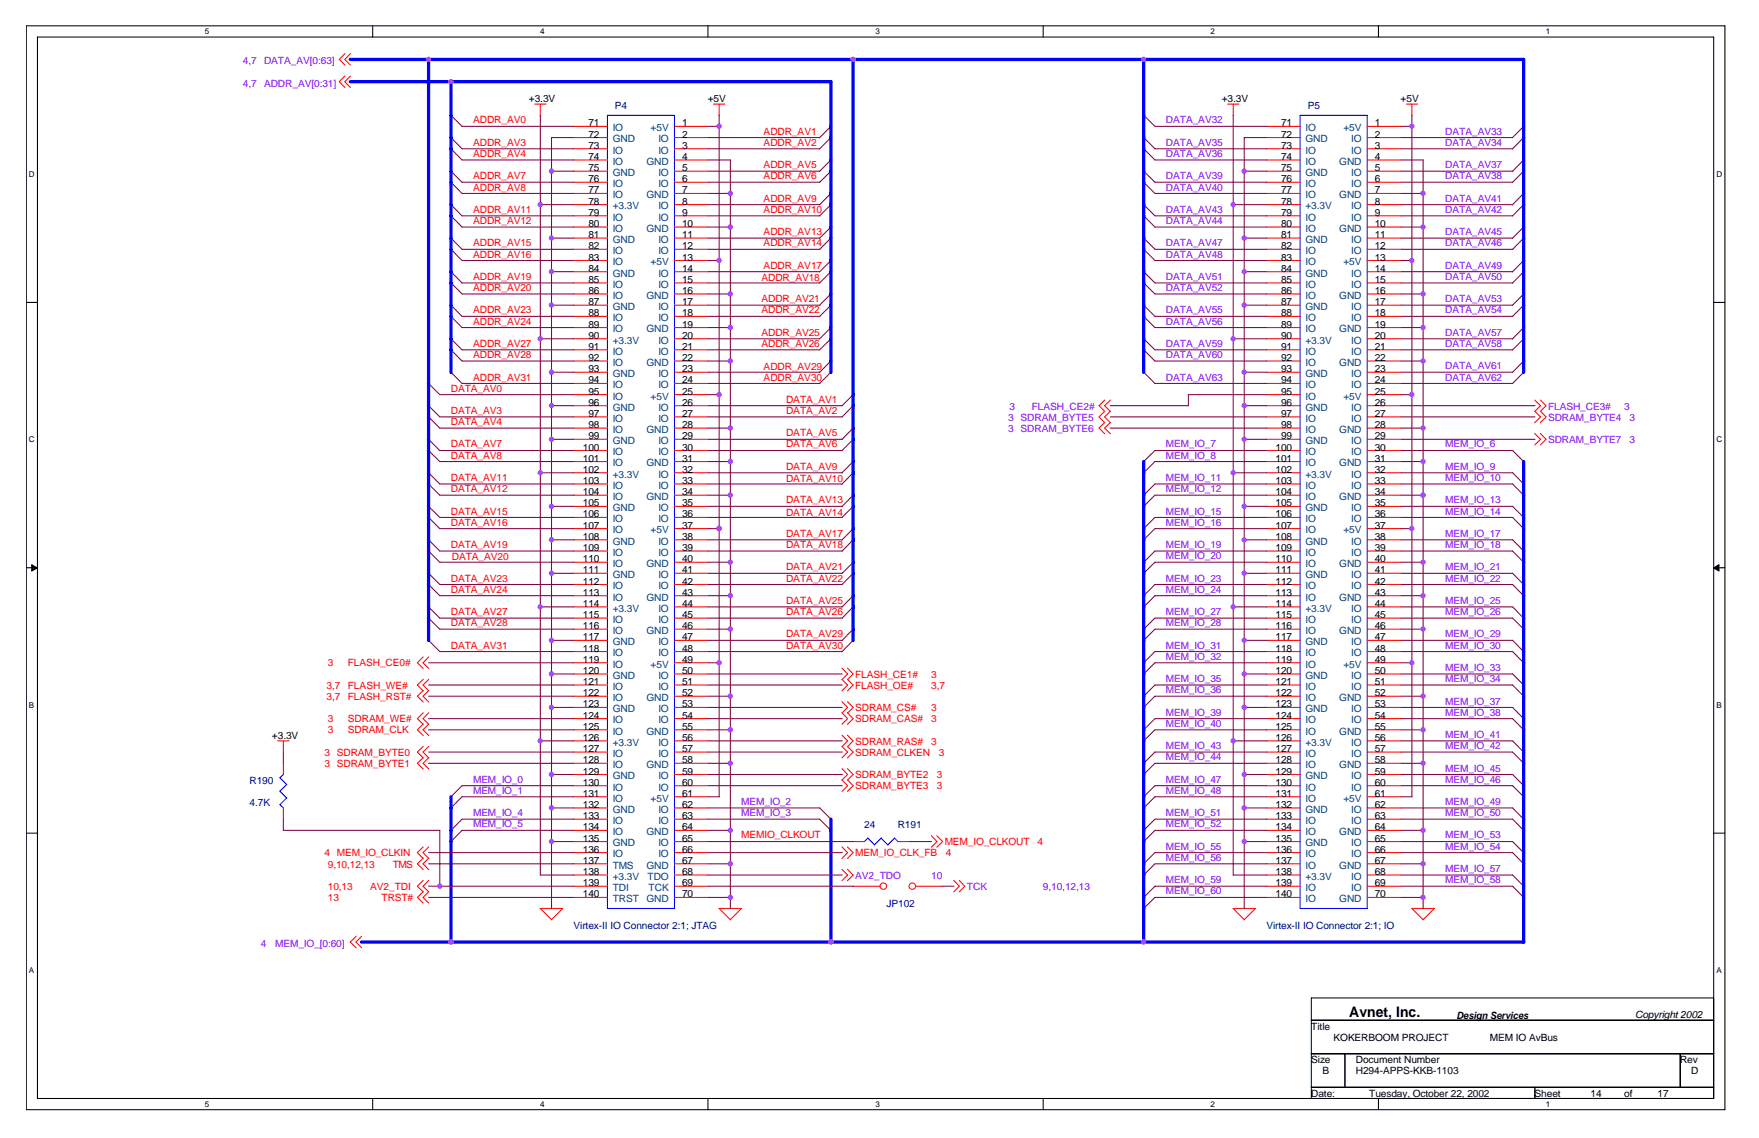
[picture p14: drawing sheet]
<svg xmlns="http://www.w3.org/2000/svg" width="432mm" height="279mm" viewBox="0 0 432 279" stroke-linecap="round" stroke-linejoin="round" font-family="sans-serif">
<defs><g id="words">
<text font-size="3.6" x="331.2" y="249.7">Avnet, Inc.</text>
<g font-size="2.5" fill="#8000ff">
<text x="59.6" y="15.8">4,7</text>
<text x="64.8" y="15.8">DATA_AV[0:63]</text>
<text x="59.6" y="21.3">4,7</text>
<text x="64.8" y="21.3">ADDR_AV[0:31]</text>
<text x="286.2" y="30.3">DATA_AV32</text>
<text x="286.2" y="35.8">DATA_AV35</text>
<text x="354.8" y="35.8">DATA_AV34</text>
<text x="354.8" y="33.1">DATA_AV33</text>
<text x="286.2" y="38.6">DATA_AV36</text>
<text x="354.8" y="41.3">DATA_AV37</text>
<text x="286.2" y="46.8">DATA_AV40</text>
<text x="286.2" y="44">DATA_AV39</text>
<text x="354.8" y="44">DATA_AV38</text>
<text x="286.2" y="52.3">DATA_AV43</text>
<text x="354.8" y="49.5">DATA_AV41</text>
<text x="354.8" y="52.3">DATA_AV42</text>
<text x="286.2" y="55">DATA_AV44</text>
<text x="354.8" y="57.7">DATA_AV45</text>
<text x="286.2" y="60.5">DATA_AV47</text>
<text x="286.2" y="63.2">DATA_AV48</text>
<text x="354.8" y="60.5">DATA_AV46</text>
<text x="354.8" y="66">DATA_AV49</text>
<text x="286.2" y="68.7">DATA_AV51</text>
<text x="286.2" y="71.5">DATA_AV52</text>
<text x="354.8" y="68.7">DATA_AV50</text>
<text x="286.2" y="77">DATA_AV55</text>
<text x="354.8" y="74.2">DATA_AV53</text>
<text x="354.8" y="77">DATA_AV54</text>
<text x="286.2" y="79.7">DATA_AV56</text>
<text x="354.8" y="82.4">DATA_AV57</text>
<text x="286.2" y="85.2">DATA_AV59</text>
<text x="286.2" y="87.9">DATA_AV60</text>
<text x="354.8" y="85.2">DATA_AV58</text>
<text x="286.2" y="93.4">DATA_AV63</text>
<text x="354.8" y="90.7">DATA_AV61</text>
<text x="354.8" y="93.4">DATA_AV62</text>
<text x="247.8" y="100.5">3</text>
<text x="253.3" y="100.5">FLASH_CE2#</text>
<text x="380" y="100.5">FLASH_CE3#</text>
<text x="398.7" y="100.5">3</text>
<text x="247.5" y="103.3">3 SDRAM_BYTE5</text>
<text x="247.5" y="106">3 SDRAM_BYTE6</text>
<text x="380" y="103.3">SDRAM_BYTE4</text>
<text x="400" y="103.3">3</text>
<text x="286.2" y="112.6">MEM_IO_8</text>
<text x="286.2" y="109.9">MEM_IO_7</text>
<text x="354.8" y="109.9">MEM_IO_6</text>
<text x="380" y="108.8">SDRAM_BYTE7</text>
<text x="400" y="108.8">3</text>
<text x="286.2" y="118.1">MEM_IO_11</text>
<text x="354.8" y="118.1">MEM_IO_10</text>
<text x="354.8" y="115.4">MEM_IO_9</text>
<text x="286.2" y="120.9">MEM_IO_12</text>
<text x="354.8" y="123.6">MEM_IO_13</text>
<text x="286.2" y="126.3">MEM_IO_15</text>
<text x="286.2" y="129.1">MEM_IO_16</text>
<text x="354.8" y="131.8">MEM_IO_17</text>
<text x="354.8" y="126.3">MEM_IO_14</text>
<text x="286.2" y="137.3">MEM_IO_20</text>
<text x="286.2" y="134.6">MEM_IO_19</text>
<text x="354.8" y="134.6">MEM_IO_18</text>
<text x="286.2" y="142.8">MEM_IO_23</text>
<text x="354.8" y="142.8">MEM_IO_22</text>
<text x="354.8" y="140">MEM_IO_21</text>
<text x="286.2" y="145.5">MEM_IO_24</text>
<text x="354.8" y="148.3">MEM_IO_25</text>
<text x="286.2" y="153.8">MEM_IO_28</text>
<text x="286.2" y="151">MEM_IO_27</text>
<text x="354.8" y="151">MEM_IO_26</text>
<text x="286.2" y="159.3">MEM_IO_31</text>
<text x="354.8" y="156.5">MEM_IO_29</text>
<text x="354.8" y="159.3">MEM_IO_30</text>
<text x="286.2" y="167.5">MEM_IO_35</text>
<text x="286.2" y="162">MEM_IO_32</text>
<text x="354.8" y="167.5">MEM_IO_34</text>
<text x="354.8" y="164.7">MEM_IO_33</text>
<text x="286.2" y="170.2">MEM_IO_36</text>
<text x="354.8" y="173">MEM_IO_37</text>
<text x="286.2" y="175.7">MEM_IO_39</text>
<text x="286.2" y="178.4">MEM_IO_40</text>
<text x="354.8" y="175.7">MEM_IO_38</text>
<text x="286.2" y="183.9">MEM_IO_43</text>
<text x="354.8" y="183.9">MEM_IO_42</text>
<text x="354.8" y="181.2">MEM_IO_41</text>
<text x="286.2" y="186.7">MEM_IO_44</text>
<text x="354.8" y="189.4">MEM_IO_45</text>
<text x="116.1" y="192.2">MEM_IO_0</text>
<text x="116.1" y="194.9">MEM_IO_1</text>
<text x="182" y="197.7">MEM_IO_2</text>
<text x="286.2" y="194.9">MEM_IO_48</text>
<text x="286.2" y="192.2">MEM_IO_47</text>
<text x="354.8" y="192.2">MEM_IO_46</text>
<text x="354.8" y="197.7">MEM_IO_49</text>
<text x="116.1" y="200.4">MEM_IO_4</text>
<text x="116.1" y="203.2">MEM_IO_5</text>
<text x="182" y="200.4">MEM_IO_3</text>
<text x="286.2" y="203.2">MEM_IO_52</text>
<text x="286.2" y="200.4">MEM_IO_51</text>
<text x="354.8" y="200.4">MEM_IO_50</text>
<text x="286.2" y="208.6">MEM_IO_55</text>
<text x="354.8" y="205.9">MEM_IO_53</text>
<text x="354.8" y="208.6">MEM_IO_54</text>
<text x="209.9" y="215.8">AV2_TDO</text>
<text x="228.6" y="215.8">10</text>
<text x="286.2" y="211.4">MEM_IO_56</text>
<text x="354.8" y="214.1">MEM_IO_57</text>
<text x="237.4" y="218.5">TCK</text>
<text x="256" y="218.5">9,10,12,13</text>
<text x="286.2" y="216.9">MEM_IO_59</text>
<text x="286.2" y="219.6">MEM_IO_60</text>
<text x="354.8" y="216.9">MEM_IO_58</text>
<text x="64" y="232.5">4</text>
<text x="67.6" y="232.5">MEM_IO_[0:60]</text>
</g>
<g font-size="2.5">
<text x="129.8" y="25.1">+3.3V</text>
<text x="173.7" y="25.1">+5V</text>
<text x="299.9" y="25.1">+3.3V</text>
<text x="343.8" y="25.1">+5V</text>
<text x="144.4" y="31">71</text>
<text x="144.4" y="33.8">72</text>
<text x="167.4" y="31">1</text>
<text x="167.4" y="33.8">2</text>
<text x="314.5" y="31">71</text>
<text x="314.5" y="33.8">72</text>
<text x="337.5" y="31">1</text>
<text x="337.5" y="33.8">2</text>
<text x="144.4" y="36.5">73</text>
<text x="144.4" y="39.3">74</text>
<text x="167.4" y="39.3">4</text>
<text x="167.4" y="36.5">3</text>
<text x="314.5" y="36.5">73</text>
<text x="314.5" y="39.3">74</text>
<text x="337.5" y="39.3">4</text>
<text x="337.5" y="36.5">3</text>
<text x="144.4" y="42">75</text>
<text x="144.4" y="44.7">76</text>
<text x="144.4" y="47.5">77</text>
<text x="167.4" y="42">5</text>
<text x="167.4" y="44.7">6</text>
<text x="167.4" y="47.5">7</text>
<text x="314.5" y="42">75</text>
<text x="314.5" y="44.7">76</text>
<text x="314.5" y="47.5">77</text>
<text x="337.5" y="42">5</text>
<text x="337.5" y="44.7">6</text>
<text x="337.5" y="47.5">7</text>
<text x="144.4" y="50.2">78</text>
<text x="144.4" y="53">79</text>
<text x="167.4" y="50.2">8</text>
<text x="167.4" y="53">9</text>
<text x="314.5" y="50.2">78</text>
<text x="314.5" y="53">79</text>
<text x="337.5" y="50.2">8</text>
<text x="337.5" y="53">9</text>
<text x="144.4" y="55.8">80</text>
<text x="144.4" y="58.5">81</text>
<text x="167.4" y="55.8">10</text>
<text x="167.4" y="58.5">11</text>
<text x="314.5" y="55.8">80</text>
<text x="314.5" y="58.5">81</text>
<text x="337.5" y="55.8">10</text>
<text x="337.5" y="58.5">11</text>
<text x="144.4" y="61.2">82</text>
<text x="144.4" y="64">83</text>
<text x="167.4" y="61.2">12</text>
<text x="167.4" y="64">13</text>
<text x="314.5" y="61.2">82</text>
<text x="314.5" y="64">83</text>
<text x="337.5" y="61.2">12</text>
<text x="337.5" y="64">13</text>
<text x="144.4" y="69.5">85</text>
<text x="144.4" y="66.7">84</text>
<text x="167.4" y="66.7">14</text>
<text x="167.4" y="69.5">15</text>
<text x="314.5" y="69.5">85</text>
<text x="314.5" y="66.7">84</text>
<text x="337.5" y="66.7">14</text>
<text x="337.5" y="69.5">15</text>
<text x="144.4" y="72.2">86</text>
<text x="144.4" y="77.7">88</text>
<text x="144.4" y="74.9">87</text>
<text x="167.4" y="74.9">17</text>
<text x="167.4" y="77.7">18</text>
<text x="167.4" y="72.2">16</text>
<text x="314.5" y="72.2">86</text>
<text x="314.5" y="77.7">88</text>
<text x="314.5" y="74.9">87</text>
<text x="337.5" y="74.9">17</text>
<text x="337.5" y="77.7">18</text>
<text x="337.5" y="72.2">16</text>
<text x="144.4" y="80.4">89</text>
<text x="144.4" y="83.2">90</text>
<text x="167.4" y="83.2">20</text>
<text x="167.4" y="80.4">19</text>
<text x="314.5" y="80.4">89</text>
<text x="314.5" y="83.2">90</text>
<text x="337.5" y="83.2">20</text>
<text x="337.5" y="80.4">19</text>
<text x="144.4" y="85.9">91</text>
<text x="144.4" y="88.6">92</text>
<text x="167.4" y="85.9">21</text>
<text x="167.4" y="88.6">22</text>
<text x="314.5" y="85.9">91</text>
<text x="314.5" y="88.6">92</text>
<text x="337.5" y="85.9">21</text>
<text x="337.5" y="88.6">22</text>
<text x="144.4" y="94.1">94</text>
<text x="144.4" y="91.4">93</text>
<text x="167.4" y="91.4">23</text>
<text x="167.4" y="94.1">24</text>
<text x="314.5" y="94.1">94</text>
<text x="314.5" y="91.4">93</text>
<text x="337.5" y="91.4">23</text>
<text x="337.5" y="94.1">24</text>
<text x="144.4" y="96.9">95</text>
<text x="144.4" y="99.6">96</text>
<text x="167.4" y="96.9">25</text>
<text x="167.4" y="99.6">26</text>
<text x="314.5" y="96.9">95</text>
<text x="314.5" y="99.6">96</text>
<text x="337.5" y="96.9">25</text>
<text x="337.5" y="99.6">26</text>
<text x="144.4" y="102.4">97</text>
<text x="144.4" y="105.1">98</text>
<text x="144.4" y="107.9">99</text>
<text x="167.4" y="102.4">27</text>
<text x="167.4" y="107.9">29</text>
<text x="167.4" y="105.1">28</text>
<text x="314.5" y="102.4">97</text>
<text x="314.5" y="105.1">98</text>
<text x="314.5" y="107.9">99</text>
<text x="337.5" y="102.4">27</text>
<text x="337.5" y="107.9">29</text>
<text x="337.5" y="105.1">28</text>
<text x="143.1" y="110.6">100</text>
<text x="143.1" y="113.3">101</text>
<text x="167.4" y="110.6">30</text>
<text x="167.4" y="113.3">31</text>
<text x="313.1" y="110.6">100</text>
<text x="313.1" y="113.3">101</text>
<text x="337.5" y="110.6">30</text>
<text x="337.5" y="113.3">31</text>
<text x="143.1" y="118.8">103</text>
<text x="143.1" y="116.1">102</text>
<text x="167.4" y="116.1">32</text>
<text x="167.4" y="118.8">33</text>
<text x="313.1" y="118.8">103</text>
<text x="313.1" y="116.1">102</text>
<text x="337.5" y="116.1">32</text>
<text x="337.5" y="118.8">33</text>
<text x="143.1" y="121.6">104</text>
<text x="143.1" y="124.3">105</text>
<text x="167.4" y="121.6">34</text>
<text x="167.4" y="124.3">35</text>
<text x="313.1" y="121.6">104</text>
<text x="313.1" y="124.3">105</text>
<text x="337.5" y="121.6">34</text>
<text x="337.5" y="124.3">35</text>
<text x="143.1" y="127">106</text>
<text x="143.1" y="129.8">107</text>
<text x="167.4" y="127">36</text>
<text x="167.4" y="129.8">37</text>
<text x="313.1" y="127">106</text>
<text x="313.1" y="129.8">107</text>
<text x="337.5" y="127">36</text>
<text x="337.5" y="129.8">37</text>
<text x="143.1" y="132.5">108</text>
<text x="143.1" y="135.3">109</text>
<text x="167.4" y="132.5">38</text>
<text x="167.4" y="135.3">39</text>
<text x="313.1" y="132.5">108</text>
<text x="313.1" y="135.3">109</text>
<text x="337.5" y="132.5">38</text>
<text x="337.5" y="135.3">39</text>
<text x="143.1" y="138">110</text>
<text x="143.1" y="140.8">111</text>
<text x="143.1" y="143.5">112</text>
<text x="167.4" y="138">40</text>
<text x="167.4" y="140.8">41</text>
<text x="167.4" y="143.5">42</text>
<text x="313.1" y="138">110</text>
<text x="313.1" y="140.8">111</text>
<text x="313.1" y="143.5">112</text>
<text x="337.5" y="138">40</text>
<text x="337.5" y="140.8">41</text>
<text x="337.5" y="143.5">42</text>
<text x="143.1" y="146.3">113</text>
<text x="143.1" y="149">114</text>
<text x="167.4" y="146.3">43</text>
<text x="167.4" y="149">44</text>
<text x="313.1" y="146.3">113</text>
<text x="313.1" y="149">114</text>
<text x="337.5" y="146.3">43</text>
<text x="337.5" y="149">44</text>
<text x="143.1" y="151.8">115</text>
<text x="143.1" y="154.5">116</text>
<text x="167.4" y="151.8">45</text>
<text x="167.4" y="154.5">46</text>
<text x="313.1" y="151.8">115</text>
<text x="313.1" y="154.5">116</text>
<text x="337.5" y="151.8">45</text>
<text x="337.5" y="154.5">46</text>
<text x="143.1" y="157.2">117</text>
<text x="143.1" y="160">118</text>
<text x="167.4" y="157.2">47</text>
<text x="167.4" y="160">48</text>
<text x="313.1" y="157.2">117</text>
<text x="313.1" y="160">118</text>
<text x="337.5" y="157.2">47</text>
<text x="337.5" y="160">48</text>
<text x="143.1" y="162.7">119</text>
<text x="143.1" y="165.5">120</text>
<text x="167.4" y="162.7">49</text>
<text x="167.4" y="165.5">50</text>
<text x="313.1" y="162.7">119</text>
<text x="313.1" y="165.5">120</text>
<text x="337.5" y="162.7">49</text>
<text x="337.5" y="165.5">50</text>
<text x="143.1" y="168.2">121</text>
<text x="143.1" y="170.9">122</text>
<text x="143.1" y="173.7">123</text>
<text x="167.4" y="168.2">51</text>
<text x="167.4" y="170.9">52</text>
<text x="167.4" y="173.7">53</text>
<text x="313.1" y="168.2">121</text>
<text x="313.1" y="170.9">122</text>
<text x="313.1" y="173.7">123</text>
<text x="337.5" y="168.2">51</text>
<text x="337.5" y="170.9">52</text>
<text x="337.5" y="173.7">53</text>
<text x="143.1" y="176.4">124</text>
<text x="143.1" y="179.2">125</text>
<text x="167.4" y="176.4">54</text>
<text x="167.4" y="179.2">55</text>
<text x="313.1" y="176.4">124</text>
<text x="313.1" y="179.2">125</text>
<text x="337.5" y="176.4">54</text>
<text x="337.5" y="179.2">55</text>
<text x="66.8" y="181.5">+3.3V</text>
<text x="143.1" y="181.9">126</text>
<text x="143.1" y="184.7">127</text>
<text x="167.4" y="181.9">56</text>
<text x="167.4" y="184.7">57</text>
<text x="313.1" y="181.9">126</text>
<text x="313.1" y="184.7">127</text>
<text x="337.5" y="181.9">56</text>
<text x="337.5" y="184.7">57</text>
<text x="143.1" y="187.4">128</text>
<text x="143.1" y="190.2">129</text>
<text x="167.4" y="187.4">58</text>
<text x="167.4" y="190.2">59</text>
<text x="313.1" y="187.4">128</text>
<text x="313.1" y="190.2">129</text>
<text x="337.5" y="187.4">58</text>
<text x="337.5" y="190.2">59</text>
<text x="143.1" y="192.9">130</text>
<text x="143.1" y="195.6">131</text>
<text x="167.4" y="192.9">60</text>
<text x="167.4" y="195.6">61</text>
<text x="313.1" y="192.9">130</text>
<text x="313.1" y="195.6">131</text>
<text x="337.5" y="192.9">60</text>
<text x="337.5" y="195.6">61</text>
<text x="143.1" y="198.4">132</text>
<text x="143.1" y="201.1">133</text>
<text x="143.1" y="203.9">134</text>
<text x="167.4" y="198.4">62</text>
<text x="167.4" y="201.1">63</text>
<text x="167.4" y="203.9">64</text>
<text x="313.1" y="198.4">132</text>
<text x="313.1" y="201.1">133</text>
<text x="313.1" y="203.9">134</text>
<text x="337.5" y="198.4">62</text>
<text x="337.5" y="201.1">63</text>
<text x="337.5" y="203.9">64</text>
<text x="143.1" y="206.6">135</text>
<text x="143.1" y="209.3">136</text>
<text x="167.4" y="206.6">65</text>
<text x="167.4" y="209.3">66</text>
<text x="313.1" y="206.6">135</text>
<text x="313.1" y="209.3">136</text>
<text x="337.5" y="206.6">65</text>
<text x="337.5" y="209.3">66</text>
<text x="143.1" y="212.1">137</text>
<text x="143.1" y="214.8">138</text>
<text x="167.4" y="212.1">67</text>
<text x="167.4" y="214.8">68</text>
<text x="313.1" y="212.1">137</text>
<text x="313.1" y="214.8">138</text>
<text x="337.5" y="212.1">67</text>
<text x="337.5" y="214.8">68</text>
<text x="143.1" y="217.6">139</text>
<text x="143.1" y="220.3">140</text>
<text x="167.4" y="217.6">69</text>
<text x="167.4" y="220.3">70</text>
<text x="313.1" y="217.6">139</text>
<text x="313.1" y="220.3">140</text>
<text x="337.5" y="217.6">69</text>
<text x="337.5" y="220.3">70</text>
<text x="357.5" y="250.1">Design Services</text>
<text x="401.4" y="250">Copyright 2002</text>
<text x="321.9" y="252.8">Title</text>
<text x="327.4" y="255.5">KOKERBOOM PROJECT</text>
<text x="365.7" y="255.5">MEM IO AvBus</text>
<text x="321.9" y="261">Size</text>
<text x="324.6" y="263.8">B</text>
<text x="332.8" y="263.8">H294-APPS-KKB-1103</text>
<text x="332.8" y="261">Document Number</text>
<text x="412.4" y="261">Rev</text>
<text x="415.1" y="263.8">D</text>
<text x="321.9" y="269.2">Date:</text>
<text x="336.1" y="269.2">Tuesday, October 22, 2002</text>
<text x="376.7" y="269.2">Sheet</text>
<text x="390.4" y="269.2">14</text>
<text x="398.7" y="269.2">of</text>
<text x="406.9" y="269.2">17</text>
</g>
<g font-size="2.5" fill="#000080">
<text x="151" y="26.8">P4</text>
<text x="321.1" y="26.8">P5</text>
<text x="61.3" y="192.4">R190</text>
<text x="61.3" y="197.9">4.7K</text>
<text x="212.1" y="203.4">24</text>
<text x="220.4" y="203.4">R191</text>
<text x="217.6" y="222.6">JP102</text>
<text x="140.8" y="228.1">Virtex-II IO Connector 2:1; JTAG</text>
<text x="310.9" y="228.1">Virtex-II IO Connector 2:1; IO</text>
</g>
<g font-size="2.5" fill="#f00">
<text x="116.1" y="35.8">ADDR_AV3</text>
<text x="116.1" y="30.3">ADDR_AV0</text>
<text x="187.5" y="35.8">ADDR_AV2</text>
<text x="187.5" y="33.1">ADDR_AV1</text>
<text x="116.1" y="38.6">ADDR_AV4</text>
<text x="187.5" y="41.3">ADDR_AV5</text>
<text x="116.1" y="46.8">ADDR_AV8</text>
<text x="116.1" y="44">ADDR_AV7</text>
<text x="187.5" y="44">ADDR_AV6</text>
<text x="116.1" y="52.3">ADDR_AV11</text>
<text x="187.5" y="52.3">ADDR_AV10</text>
<text x="187.5" y="49.5">ADDR_AV9</text>
<text x="116.1" y="55">ADDR_AV12</text>
<text x="187.5" y="57.7">ADDR_AV13</text>
<text x="116.1" y="63.2">ADDR_AV16</text>
<text x="116.1" y="60.5">ADDR_AV15</text>
<text x="187.5" y="66">ADDR_AV17</text>
<text x="187.5" y="60.5">ADDR_AV14</text>
<text x="116.1" y="68.7">ADDR_AV19</text>
<text x="116.1" y="71.5">ADDR_AV20</text>
<text x="186.9" y="69">ADDR_AV18</text>
<text x="116.1" y="77">ADDR_AV23</text>
<text x="186.9" y="77">ADDR_AV22</text>
<text x="186.9" y="74.2">ADDR_AV21</text>
<text x="116.1" y="79.7">ADDR_AV24</text>
<text x="186.9" y="82.4">ADDR_AV25</text>
<text x="116.1" y="85.2">ADDR_AV27</text>
<text x="116.1" y="87.9">ADDR_AV28</text>
<text x="186.9" y="85.2">ADDR_AV26</text>
<text x="116.1" y="93.4">ADDR_AV31</text>
<text x="187.5" y="93.4">ADDR_AV30</text>
<text x="187.5" y="90.9">ADDR_AV29</text>
<text x="110.7" y="101.6">DATA_AV3</text>
<text x="110.7" y="96.1">DATA_AV0</text>
<text x="193" y="101.6">DATA_AV2</text>
<text x="193" y="98.9">DATA_AV1</text>
<text x="110.7" y="104.4">DATA_AV4</text>
<text x="193" y="107.1">DATA_AV5</text>
<text x="110.7" y="112.6">DATA_AV8</text>
<text x="110.7" y="109.9">DATA_AV7</text>
<text x="193" y="109.9">DATA_AV6</text>
<text x="110.7" y="118.1">DATA_AV11</text>
<text x="193" y="118.4">DATA_AV10</text>
<text x="193" y="115.4">DATA_AV9</text>
<text x="110.7" y="120.9">DATA_AV12</text>
<text x="193" y="123.6">DATA_AV13</text>
<text x="110.7" y="126.3">DATA_AV15</text>
<text x="110.7" y="129.1">DATA_AV16</text>
<text x="193" y="131.8">DATA_AV17</text>
<text x="193" y="126.6">DATA_AV14</text>
<text x="110.7" y="134.6">DATA_AV19</text>
<text x="110.9" y="137.6">DATA_AV20</text>
<text x="193" y="134.6">DATA_AV18</text>
<text x="110.7" y="142.8">DATA_AV23</text>
<text x="193" y="142.8">DATA_AV22</text>
<text x="193" y="140">DATA_AV21</text>
<text x="110.7" y="145.5">DATA_AV24</text>
<text x="193" y="148.3">DATA_AV25</text>
<text x="110.7" y="151">DATA_AV27</text>
<text x="110.7" y="153.8">DATA_AV28</text>
<text x="193" y="151">DATA_AV26</text>
<text x="110.7" y="159.3">DATA_AV31</text>
<text x="193" y="159.3">DATA_AV30</text>
<text x="193" y="156.5">DATA_AV29</text>
<text x="80.5" y="163.6">3</text>
<text x="85.4" y="163.6">FLASH_CE0#</text>
<text x="209.9" y="166.4">FLASH_CE1#</text>
<text x="228.6" y="166.4">3</text>
<text x="80.2" y="169.1">3,7</text>
<text x="80.2" y="171.9">3,7</text>
<text x="85.4" y="169.1">FLASH_WE#</text>
<text x="85.4" y="171.9">FLASH_RST#</text>
<text x="209.9" y="169.1">FLASH_OE#</text>
<text x="228.6" y="169.1">3,7</text>
<text x="80.5" y="177.3">3</text>
<text x="85.4" y="177.3">SDRAM_WE#</text>
<text x="209.9" y="174.6">SDRAM_CS#</text>
<text x="209.9" y="177.3">SDRAM_CAS#</text>
<text x="228.6" y="174.6">3</text>
<text x="228.6" y="177.3">3</text>
<text x="79.6" y="185.6">3 SDRAM_BYTE0</text>
<text x="80.5" y="180.1">3</text>
<text x="85.4" y="180.1">SDRAM_CLK</text>
<text x="209.9" y="185.6">SDRAM_CLKEN</text>
<text x="209.9" y="182.8">SDRAM_RAS#</text>
<text x="228.6" y="182.8">3</text>
<text x="230.5" y="185.6">3</text>
<text x="79.6" y="188.3">3 SDRAM_BYTE1</text>
<text x="209.9" y="191.1">SDRAM_BYTE2</text>
<text x="230" y="191.1">3</text>
<text x="209.9" y="193.8">SDRAM_BYTE3</text>
<text x="230" y="193.8">3</text>
<text x="182" y="205.9">MEMIO_CLKOUT</text>
<text x="231.9" y="207.5">MEM_IO_CLKOUT</text>
<text x="254.7" y="207.5">4</text>
<text x="79.6" y="210.3">4 MEM_IO_CLKIN</text>
<text x="80.5" y="213">9,10,12,13</text>
<text x="96.4" y="213">TMS</text>
<text x="209.9" y="210.3">MEM_IO_CLK_FB</text>
<text x="232.2" y="210.3">4</text>
<text x="80.5" y="218.5">10,13</text>
<text x="80.5" y="221.2">13</text>
<text x="90.9" y="218.5">AV2_TDI</text>
<text x="93.6" y="221.2">TRST#</text>
</g>
<g font-size="2.5" fill="#004080">
<text x="150.4" y="32.2">IO</text>
<text x="150.4" y="35">GND</text>
<text x="159.7" y="32.2">+5V</text>
<text x="161.6" y="35">IO</text>
<text x="320.5" y="32.2">IO</text>
<text x="320.5" y="35">GND</text>
<text x="329.8" y="32.2">+5V</text>
<text x="331.7" y="35">IO</text>
<text x="150.4" y="37.7">IO</text>
<text x="150.4" y="40.5">IO</text>
<text x="158.7" y="40.5">GND</text>
<text x="161.6" y="37.7">IO</text>
<text x="320.5" y="37.7">IO</text>
<text x="320.5" y="40.5">IO</text>
<text x="328.8" y="40.5">GND</text>
<text x="331.7" y="37.7">IO</text>
<text x="150.4" y="43.2">GND</text>
<text x="150.4" y="45.9">IO</text>
<text x="161.6" y="43.2">IO</text>
<text x="161.6" y="45.9">IO</text>
<text x="320.5" y="43.2">GND</text>
<text x="320.5" y="45.9">IO</text>
<text x="331.7" y="43.2">IO</text>
<text x="331.7" y="45.9">IO</text>
<text x="150.4" y="51.4">+3.3V</text>
<text x="150.4" y="48.7">IO</text>
<text x="158.7" y="48.7">GND</text>
<text x="161.6" y="51.4">IO</text>
<text x="320.5" y="51.4">+3.3V</text>
<text x="320.5" y="48.7">IO</text>
<text x="328.8" y="48.7">GND</text>
<text x="331.7" y="51.4">IO</text>
<text x="150.4" y="54.2">IO</text>
<text x="150.4" y="56.9">IO</text>
<text x="150.4" y="59.6">GND</text>
<text x="158.7" y="56.9">GND</text>
<text x="161.6" y="54.2">IO</text>
<text x="161.6" y="59.6">IO</text>
<text x="320.5" y="54.2">IO</text>
<text x="320.5" y="56.9">IO</text>
<text x="320.5" y="59.6">GND</text>
<text x="328.8" y="56.9">GND</text>
<text x="331.7" y="54.2">IO</text>
<text x="331.7" y="59.6">IO</text>
<text x="150.4" y="62.4">IO</text>
<text x="150.4" y="65.2">IO</text>
<text x="159.7" y="65.2">+5V</text>
<text x="161.6" y="62.4">IO</text>
<text x="320.5" y="62.4">IO</text>
<text x="320.5" y="65.2">IO</text>
<text x="329.8" y="65.2">+5V</text>
<text x="331.7" y="62.4">IO</text>
<text x="150.4" y="70.7">IO</text>
<text x="150.4" y="67.9">GND</text>
<text x="161.6" y="67.9">IO</text>
<text x="161.6" y="70.7">IO</text>
<text x="320.5" y="70.7">IO</text>
<text x="320.5" y="67.9">GND</text>
<text x="331.7" y="67.9">IO</text>
<text x="331.7" y="70.7">IO</text>
<text x="150.4" y="73.4">IO</text>
<text x="150.4" y="76.1">GND</text>
<text x="158.7" y="73.4">GND</text>
<text x="161.6" y="76.1">IO</text>
<text x="320.5" y="73.4">IO</text>
<text x="320.5" y="76.1">GND</text>
<text x="328.8" y="73.4">GND</text>
<text x="331.7" y="76.1">IO</text>
<text x="150.4" y="78.9">IO</text>
<text x="150.4" y="81.6">IO</text>
<text x="158.7" y="81.6">GND</text>
<text x="161.6" y="78.9">IO</text>
<text x="320.5" y="78.9">IO</text>
<text x="320.5" y="81.6">IO</text>
<text x="328.8" y="81.6">GND</text>
<text x="331.7" y="78.9">IO</text>
<text x="150.4" y="87.1">IO</text>
<text x="150.4" y="89.8">IO</text>
<text x="150.4" y="84.4">+3.3V</text>
<text x="158.7" y="89.8">GND</text>
<text x="161.6" y="84.4">IO</text>
<text x="161.6" y="87.1">IO</text>
<text x="320.5" y="87.1">IO</text>
<text x="320.5" y="89.8">IO</text>
<text x="320.5" y="84.4">+3.3V</text>
<text x="328.8" y="89.8">GND</text>
<text x="331.7" y="84.4">IO</text>
<text x="331.7" y="87.1">IO</text>
<text x="150.4" y="95.3">IO</text>
<text x="150.4" y="92.6">GND</text>
<text x="161.6" y="92.6">IO</text>
<text x="161.6" y="95.3">IO</text>
<text x="320.5" y="95.3">IO</text>
<text x="320.5" y="92.6">GND</text>
<text x="331.7" y="92.6">IO</text>
<text x="331.7" y="95.3">IO</text>
<text x="150.4" y="98.1">IO</text>
<text x="150.4" y="100.8">GND</text>
<text x="159.7" y="98.1">+5V</text>
<text x="161.6" y="100.8">IO</text>
<text x="320.5" y="98.1">IO</text>
<text x="320.5" y="100.8">GND</text>
<text x="329.8" y="98.1">+5V</text>
<text x="331.7" y="100.8">IO</text>
<text x="150.4" y="103.5">IO</text>
<text x="150.4" y="106.3">IO</text>
<text x="158.7" y="106.3">GND</text>
<text x="161.6" y="103.5">IO</text>
<text x="320.5" y="103.5">IO</text>
<text x="320.5" y="106.3">IO</text>
<text x="328.8" y="106.3">GND</text>
<text x="331.7" y="103.5">IO</text>
<text x="150.4" y="111.8">IO</text>
<text x="150.4" y="109.1">GND</text>
<text x="161.6" y="109.1">IO</text>
<text x="161.6" y="111.8">IO</text>
<text x="320.5" y="111.8">IO</text>
<text x="320.5" y="109.1">GND</text>
<text x="331.7" y="109.1">IO</text>
<text x="331.7" y="111.8">IO</text>
<text x="150.4" y="114.5">IO</text>
<text x="150.4" y="117.3">+3.3V</text>
<text x="158.7" y="114.5">GND</text>
<text x="161.6" y="117.3">IO</text>
<text x="320.5" y="114.5">IO</text>
<text x="320.5" y="117.3">+3.3V</text>
<text x="328.8" y="114.5">GND</text>
<text x="331.7" y="117.3">IO</text>
<text x="150.4" y="120">IO</text>
<text x="150.4" y="122.8">IO</text>
<text x="150.4" y="125.5">GND</text>
<text x="158.7" y="122.8">GND</text>
<text x="161.6" y="120">IO</text>
<text x="161.6" y="125.5">IO</text>
<text x="320.5" y="120">IO</text>
<text x="320.5" y="122.8">IO</text>
<text x="320.5" y="125.5">GND</text>
<text x="328.8" y="122.8">GND</text>
<text x="331.7" y="120">IO</text>
<text x="331.7" y="125.5">IO</text>
<text x="150.4" y="128.2">IO</text>
<text x="150.4" y="131">IO</text>
<text x="159.7" y="131">+5V</text>
<text x="161.6" y="128.2">IO</text>
<text x="320.5" y="128.2">IO</text>
<text x="320.5" y="131">IO</text>
<text x="329.8" y="131">+5V</text>
<text x="331.7" y="128.2">IO</text>
<text x="150.4" y="133.7">GND</text>
<text x="150.4" y="136.5">IO</text>
<text x="161.6" y="133.7">IO</text>
<text x="161.6" y="136.5">IO</text>
<text x="320.5" y="133.7">GND</text>
<text x="320.5" y="136.5">IO</text>
<text x="331.7" y="133.7">IO</text>
<text x="331.7" y="136.5">IO</text>
<text x="150.4" y="139.2">IO</text>
<text x="150.4" y="141.9">GND</text>
<text x="158.7" y="139.2">GND</text>
<text x="161.6" y="141.9">IO</text>
<text x="320.5" y="139.2">IO</text>
<text x="320.5" y="141.9">GND</text>
<text x="328.8" y="139.2">GND</text>
<text x="331.7" y="141.9">IO</text>
<text x="150.4" y="144.7">IO</text>
<text x="150.4" y="147.4">IO</text>
<text x="158.7" y="147.4">GND</text>
<text x="161.6" y="144.7">IO</text>
<text x="320.5" y="144.7">IO</text>
<text x="320.5" y="147.4">IO</text>
<text x="328.8" y="147.4">GND</text>
<text x="331.7" y="144.7">IO</text>
<text x="150.4" y="150.2">+3.3V</text>
<text x="150.4" y="153">IO</text>
<text x="150.4" y="155.7">IO</text>
<text x="158.7" y="155.7">GND</text>
<text x="161.6" y="150.2">IO</text>
<text x="161.6" y="153">IO</text>
<text x="320.5" y="150.2">+3.3V</text>
<text x="320.5" y="153">IO</text>
<text x="320.5" y="155.7">IO</text>
<text x="328.8" y="155.7">GND</text>
<text x="331.7" y="150.2">IO</text>
<text x="331.7" y="153">IO</text>
<text x="150.4" y="158.4">GND</text>
<text x="150.4" y="161.2">IO</text>
<text x="161.6" y="158.4">IO</text>
<text x="161.6" y="161.2">IO</text>
<text x="320.5" y="158.4">GND</text>
<text x="320.5" y="161.2">IO</text>
<text x="331.7" y="158.4">IO</text>
<text x="331.7" y="161.2">IO</text>
<text x="150.4" y="163.9">IO</text>
<text x="150.4" y="166.7">GND</text>
<text x="159.7" y="163.9">+5V</text>
<text x="161.6" y="166.7">IO</text>
<text x="320.5" y="163.9">IO</text>
<text x="320.5" y="166.7">GND</text>
<text x="329.8" y="163.9">+5V</text>
<text x="331.7" y="166.7">IO</text>
<text x="150.4" y="169.4">IO</text>
<text x="150.4" y="172.1">IO</text>
<text x="158.7" y="172.1">GND</text>
<text x="161.6" y="169.4">IO</text>
<text x="320.5" y="169.4">IO</text>
<text x="320.5" y="172.1">IO</text>
<text x="328.8" y="172.1">GND</text>
<text x="331.7" y="169.4">IO</text>
<text x="150.4" y="174.9">GND</text>
<text x="150.4" y="177.6">IO</text>
<text x="161.6" y="174.9">IO</text>
<text x="161.6" y="177.6">IO</text>
<text x="320.5" y="174.9">GND</text>
<text x="320.5" y="177.6">IO</text>
<text x="331.7" y="174.9">IO</text>
<text x="331.7" y="177.6">IO</text>
<text x="150.4" y="180.4">IO</text>
<text x="150.4" y="183.1">+3.3V</text>
<text x="150.4" y="185.8">IO</text>
<text x="158.7" y="180.4">GND</text>
<text x="161.6" y="183.1">IO</text>
<text x="161.6" y="185.8">IO</text>
<text x="320.5" y="180.4">IO</text>
<text x="320.5" y="183.1">+3.3V</text>
<text x="320.5" y="185.8">IO</text>
<text x="328.8" y="180.4">GND</text>
<text x="331.7" y="183.1">IO</text>
<text x="331.7" y="185.8">IO</text>
<text x="150.4" y="188.6">IO</text>
<text x="150.4" y="191.3">GND</text>
<text x="158.7" y="188.6">GND</text>
<text x="161.6" y="191.3">IO</text>
<text x="320.5" y="188.6">IO</text>
<text x="320.5" y="191.3">GND</text>
<text x="328.8" y="188.6">GND</text>
<text x="331.7" y="191.3">IO</text>
<text x="150.4" y="194.1">IO</text>
<text x="150.4" y="196.8">IO</text>
<text x="159.7" y="196.8">+5V</text>
<text x="161.6" y="194.1">IO</text>
<text x="320.5" y="194.1">IO</text>
<text x="320.5" y="196.8">IO</text>
<text x="329.8" y="196.8">+5V</text>
<text x="331.7" y="194.1">IO</text>
<text x="150.4" y="199.6">GND</text>
<text x="150.4" y="202.3">IO</text>
<text x="161.6" y="199.6">IO</text>
<text x="161.6" y="202.3">IO</text>
<text x="320.5" y="199.6">GND</text>
<text x="320.5" y="202.3">IO</text>
<text x="331.7" y="199.6">IO</text>
<text x="331.7" y="202.3">IO</text>
<text x="150.4" y="205.1">IO</text>
<text x="150.4" y="207.8">GND</text>
<text x="158.7" y="205.1">GND</text>
<text x="161.6" y="207.8">IO</text>
<text x="320.5" y="205.1">IO</text>
<text x="320.5" y="207.8">GND</text>
<text x="328.8" y="205.1">GND</text>
<text x="331.7" y="207.8">IO</text>
<text x="150.4" y="210.5">IO</text>
<text x="150.4" y="213.3">TMS</text>
<text x="158.7" y="213.3">GND</text>
<text x="161.6" y="210.5">IO</text>
<text x="320.5" y="210.5">IO</text>
<text x="320.5" y="213.3">IO</text>
<text x="328.8" y="213.3">GND</text>
<text x="331.7" y="210.5">IO</text>
<text x="150.4" y="216">+3.3V</text>
<text x="150.4" y="218.8">TDI</text>
<text x="150.4" y="221.5">TRST</text>
<text x="158.7" y="221.5">GND</text>
<text x="159" y="216">TDO</text>
<text x="159.2" y="218.8">TCK</text>
<text x="320.5" y="216">+3.3V</text>
<text x="320.5" y="218.8">IO</text>
<text x="320.5" y="221.5">IO</text>
<text x="328.8" y="221.5">GND</text>
<text x="331.7" y="216">IO</text>
<text x="331.7" y="218.8">IO</text>
</g>
<g font-size="2">
<text x="50.3" y="8.5">5</text>
<text x="132.6" y="8.5">4</text>
<text x="214.9" y="8.5">3</text>
<text x="297.2" y="8.5">2</text>
<text x="379.5" y="8.5">1</text>
<text x="7.1" y="43.5">D</text>
<text x="421.3" y="43.5">D</text>
<text x="7.1" y="108.6">C</text>
<text x="421.3" y="108.6">C</text>
<text x="7.1" y="173.8">B</text>
<text x="421.3" y="173.8">B</text>
<text x="7.1" y="238.9">A</text>
<text x="421.3" y="238.9">A</text>
<text x="50.3" y="271.8">5</text>
<text x="132.6" y="271.8">4</text>
<text x="214.9" y="271.8">3</text>
<text x="297.2" y="271.8">2</text>
<text x="379.5" y="271.8">1</text>
</g>
</g></defs>
<path d="M6.4 6.3h417v266.2h-417zM9.2 9.1h411.5v260.6h-411.5z" fill="none" stroke="#000" stroke-width=".25"/>
<g fill="#fff">
<path d="M50.3 6.7h1.1v2.2h-1.1z"/>
<path d="M50.3 270h1.1v2.2h-1.1z"/>
</g>
<path d="M91.5 6.3v2.8M91.5 269.7v2.8" fill="none" stroke="#000" stroke-width=".25"/>
<g fill="#fff">
<path d="M132.6 6.7h1.1v2.2h-1.1z"/>
<path d="M132.6 270h1.1v2.2h-1.1z"/>
</g>
<path d="M173.8 6.3v2.8M173.8 269.7v2.8" fill="none" stroke="#000" stroke-width=".25"/>
<g fill="#fff">
<path d="M214.9 6.7h1.1v2.2h-1.1z"/>
<path d="M214.9 270h1.1v2.2h-1.1z"/>
</g>
<path d="M256.1 6.3v2.8M256.1 269.7v2.8" fill="none" stroke="#000" stroke-width=".25"/>
<g fill="#fff">
<path d="M297.2 6.7h1.1v2.2h-1.1z"/>
<path d="M297.2 270h1.1v2.2h-1.1z"/>
</g>
<path d="M338.4 6.3v2.8M338.4 269.7v2.8" fill="none" stroke="#000" stroke-width=".25"/>
<g fill="#fff">
<path d="M379.5 6.7h1.1v2.2h-1.1z"/>
<path d="M379.5 270h1.1v2.2h-1.1z"/>
<path d="M7.1 41.7h1.4v2.2h-1.4z"/>
<path d="M421.3 41.7h1.4v2.2h-1.4z"/>
<path d="M7.1 106.8h1.4v2.3h-1.4z"/>
<path d="M421.3 106.8h1.4v2.3h-1.4z"/>
</g>
<path d="M6.4 74.2h2.8M420.7 74.2h2.7" fill="none" stroke="#000" stroke-width=".25"/>
<g fill="#fff">
<path d="M7.1 172h1.3v2.2h-1.3z"/>
<path d="M421.3 172h1.4v2.2h-1.4z"/>
</g>
<path d="M6.4 139.4h2.8M420.7 139.4h2.7" fill="none" stroke="#000" stroke-width=".25"/>
<g fill="#000" stroke="#000" stroke-width=".25">
<path d="M7.8 138.6l1.3 .8-1.3 .8z" fill-rule="evenodd"/>
<path d="M420.6 139.4l1.4-.8v1.6z" fill-rule="evenodd"/>
</g>
<g fill="#fff">
<path d="M7.1 237.2h1.3v2.2h-1.3z"/>
<path d="M421.3 237.2h1.4v2.2h-1.4z"/>
</g>
<path d="M6.4 204.5h2.8M420.7 204.5h2.7M321.9 245h98.8v24.7h-98.8zM321.9 250.5h98.8M321.9 258.7h98.8M330.2 258.7v8.2M412.5 258.7v8.2M321.9 266.9h98.8M376.8 266.9v2.8" fill="none" stroke="#000" stroke-width=".25"/>
<g fill="none" stroke="#f00" stroke-width=".25">
<path d="M84.7 13.2l-1.4 1.4 1.4 1.4M84.7 18.7l-1.4 1.4 1.4 1.4M86 13.2l-1.4 1.4 1.4 1.4M86 18.7l-1.4 1.4 1.4 1.4M131.3 25.6h2.7M132.6 25.6v2.8M140.9 31h8.2M140.9 39.3h8.2M140.9 33.8h8.2M140.9 36.5h8.2M165.6 31h8.2M165.6 39.3h8.2"/>
<path d="M165.6 33.8h8.2M165.6 36.5h8.2M175.1 25.6h2.8M176.5 25.6v2.8M301.3 25.6h2.8M302.7 25.6v2.8M310.9 31h8.3M310.9 39.3h8.3M310.9 33.8h8.3M310.9 36.5h8.3M335.6 31h8.3M335.6 39.3h8.3"/>
<path d="M335.6 33.8h8.3M335.6 36.5h8.3M345.2 25.6h2.8M346.6 25.6v2.8M140.9 42h8.2M140.9 44.7h8.2M140.9 50.2h8.2M140.9 53h8.2M140.9 47.5h8.2M140.9 55.7h8.2M140.9 58.5h8.2M165.6 42h8.2"/>
<path d="M165.6 44.7h8.2M165.6 50.2h8.2M165.6 53h8.2M165.6 47.5h8.2M165.6 55.7h8.2M165.6 58.5h8.2M310.9 42h8.3M310.9 44.7h8.3M310.9 50.2h8.3M310.9 53h8.3M310.9 47.5h8.3M310.9 55.7h8.3"/>
<path d="M310.9 58.5h8.3M335.6 42h8.3M335.6 44.7h8.3M335.6 50.2h8.3M335.6 53h8.3M335.6 47.5h8.3M335.6 55.7h8.3M335.6 58.5h8.3M140.9 61.2h8.2M140.9 64h8.2M140.9 66.7h8.2M140.9 69.5h8.2"/>
<path d="M140.9 74.9h8.2M140.9 77.7h8.2M140.9 72.2h8.2M165.6 61.2h8.2M165.6 64h8.2M165.6 66.7h8.2M165.6 69.5h8.2M165.6 74.9h8.2M165.6 77.7h8.2M165.6 72.2h8.2M310.9 61.2h8.3M310.9 64h8.3"/>
<path d="M310.9 66.7h8.3M310.9 69.5h8.3M310.9 74.9h8.3M310.9 77.7h8.3M310.9 72.2h8.3M335.6 61.2h8.3M335.6 64h8.3M335.6 66.7h8.3M335.6 69.5h8.3M335.6 74.9h8.3M335.6 77.7h8.3M335.6 72.2h8.3"/>
<path d="M140.9 83.2h8.2M140.9 85.9h8.2M140.9 91.4h8.2M140.9 94.1h8.2M140.9 80.4h8.2M140.9 88.6h8.2M140.9 96.9h8.2M140.9 99.6h8.2M165.6 83.2h8.2M165.6 85.9h8.2M165.6 91.4h8.2M165.6 94.1h8.2"/>
<path d="M165.6 80.4h8.2M165.6 88.6h8.2M165.6 96.9h8.2M165.6 99.6h8.2M271.2 98.2l-1.4 1.4 1.4 1.4M272.6 98.2l-1.4 1.4 1.4 1.4M310.9 83.2h8.3M310.9 85.9h8.3M310.9 91.4h8.3M310.9 94.1h8.3M310.9 80.4h8.3M310.9 88.6h8.3"/>
<path d="M310.9 96.9h8.3M310.9 99.6h8.3M335.6 83.2h8.3M335.6 85.9h8.3M335.6 91.4h8.3M335.6 94.1h8.3M335.6 80.4h8.3M335.6 88.6h8.3M335.6 96.9h8.3M335.6 99.6h8.3M376.7 98.2l1.5 1.4-1.5 1.4M378.1 98.2l1.4 1.4-1.4 1.4"/>
<path d="M140.9 102.4h8.2M140.9 107.9h8.2M140.9 110.6h8.2M140.9 116.1h8.2M140.9 118.8h8.2M140.9 105.1h8.2M140.9 113.3h8.2M165.6 102.4h8.2M165.6 107.9h8.2M165.6 110.6h8.2M165.6 116.1h8.2M165.6 118.8h8.2"/>
<path d="M165.6 105.1h8.2M165.6 113.3h8.2M271.2 103.7l-1.4 1.4 1.4 1.4M271.2 101l-1.4 1.4 1.4 1.4M272.6 101l-1.4 1.4 1.4 1.4M272.6 103.7l-1.4 1.4 1.4 1.4M310.9 102.4h8.3M310.9 107.9h8.3M310.9 110.6h8.3M310.9 116.1h8.3M310.9 118.8h8.3M310.9 105.1h8.3"/>
<path d="M310.9 113.3h8.3M335.6 102.4h8.3M335.6 107.9h8.3M335.6 110.6h8.3M335.6 116.1h8.3M335.6 118.8h8.3M335.6 105.1h8.3M335.6 113.3h8.3M376.7 101l1.5 1.4-1.5 1.4M376.7 106.4l1.5 1.5-1.5 1.4M378.1 101l1.4 1.4-1.4 1.4M378.1 106.4l1.4 1.5-1.4 1.4"/>
<path d="M140.9 121.6h8.2M140.9 124.3h8.2M140.9 127h8.2M140.9 129.8h8.2M140.9 132.5h8.2M140.9 135.3h8.2M140.9 138h8.2M165.6 121.6h8.2M165.6 124.3h8.2M165.6 127h8.2M165.6 129.8h8.2M165.6 132.5h8.2"/>
<path d="M165.6 135.3h8.2M165.6 138h8.2M310.9 121.6h8.3M310.9 124.3h8.3M310.9 127h8.3M310.9 129.8h8.3M310.9 132.5h8.3M310.9 135.3h8.3M310.9 138h8.3M335.6 121.6h8.3M335.6 124.3h8.3M335.6 127h8.3"/>
<path d="M335.6 129.8h8.3M335.6 132.5h8.3M335.6 135.3h8.3M335.6 138h8.3M140.9 140.8h8.2M140.9 143.5h8.2M140.9 146.3h8.2M140.9 149h8.2M140.9 151.8h8.2M140.9 154.5h8.2M140.9 157.2h8.2M140.9 160h8.2"/>
<path d="M165.6 140.8h8.2M165.6 143.5h8.2M165.6 146.3h8.2M165.6 149h8.2M165.6 151.8h8.2M165.6 154.5h8.2M165.6 157.2h8.2M165.6 160h8.2M310.9 140.8h8.3M310.9 143.5h8.3M310.9 146.3h8.3M310.9 149h8.3"/>
<path d="M310.9 151.8h8.3M310.9 154.5h8.3M310.9 157.2h8.3M310.9 160h8.3M335.6 140.8h8.3M335.6 143.5h8.3M335.6 146.3h8.3M335.6 149h8.3M335.6 151.8h8.3M335.6 154.5h8.3M335.6 157.2h8.3M335.6 160h8.3"/>
<path d="M103.9 175l-1.4 1.4 1.4 1.4M103.9 161.3l-1.4 1.4 1.4 1.4M103.9 166.8l-1.4 1.4 1.4 1.4M103.9 177.8l-1.4 1.4 1.4 1.4M103.9 169.5l-1.4 1.4 1.4 1.5M105.2 175l-1.3 1.4 1.3 1.4M105.2 161.3l-1.3 1.4 1.3 1.4M105.2 166.8l-1.3 1.4 1.3 1.4M105.2 177.8l-1.3 1.4 1.3 1.4M105.2 169.5l-1.3 1.4 1.3 1.5M140.9 162.7h8.2M140.9 165.5h8.2"/>
<path d="M140.9 168.2h8.2M140.9 170.9h8.2M140.9 173.7h8.2M140.9 176.4h8.2M140.9 179.2h8.2M165.6 162.7h8.2M165.6 165.5h8.2M165.6 168.2h8.2M165.6 170.9h8.2M165.6 173.7h8.2M165.6 176.4h8.2M165.6 179.2h8.2"/>
<path d="M206.7 172.3l1.4 1.4-1.4 1.4M206.7 166.8l1.4 1.4-1.4 1.4M206.7 175l1.4 1.4-1.4 1.4M206.7 164l1.4 1.5-1.4 1.4M208 172.3l1.4 1.4-1.4 1.4M208 166.8l1.4 1.4-1.4 1.4M208 175l1.4 1.4-1.4 1.4M208 164l1.4 1.5-1.4 1.4M310.9 162.7h8.3M310.9 165.5h8.3M310.9 168.2h8.3M310.9 170.9h8.3"/>
<path d="M310.9 173.7h8.3M310.9 176.4h8.3M310.9 179.2h8.3M335.6 162.7h8.3M335.6 165.5h8.3M335.6 168.2h8.3M335.6 170.9h8.3M335.6 173.7h8.3M335.6 176.4h8.3M335.6 179.2h8.3M68.2 181.9h2.8M69.6 181.9v2.8"/>
<path d="M69.6 187.4v2.8M69.6 198.4v2.7M103.9 186l-1.4 1.4 1.4 1.4M103.9 183.3l-1.4 1.4 1.4 1.4M105.2 186l-1.3 1.4 1.3 1.4M105.2 183.3l-1.3 1.4 1.3 1.4M140.9 181.9h8.2M140.9 184.7h8.2M140.9 187.4h8.2M140.9 190.2h8.2M140.9 192.9h8.2M140.9 195.6h8.2"/>
<path d="M140.9 198.4h8.2M165.6 181.9h8.2M165.6 184.7h8.2M165.6 187.4h8.2M165.6 190.2h8.2M165.6 192.9h8.2M165.6 195.6h8.2M165.6 198.4h8.2M206.7 183.3l1.4 1.4-1.4 1.4M206.7 188.7l1.4 1.5-1.4 1.4M206.7 180.5l1.4 1.4-1.4 1.4M206.7 191.5l1.4 1.4-1.4 1.4"/>
<path d="M208 183.3l1.4 1.4-1.4 1.4M208 188.7l1.4 1.5-1.4 1.4M208 180.5l1.4 1.4-1.4 1.4M208 191.5l1.4 1.4-1.4 1.4M310.9 181.9h8.3M310.9 184.7h8.3M310.9 187.4h8.3M310.9 190.2h8.3M310.9 192.9h8.3M310.9 195.6h8.3M310.9 198.4h8.3M335.6 181.9h8.3"/>
<path d="M335.6 184.7h8.3M335.6 187.4h8.3M335.6 190.2h8.3M335.6 192.9h8.3M335.6 195.6h8.3M335.6 198.4h8.3M103.9 218.9l-1.4 1.4 1.4 1.4M103.9 207.9l-1.4 1.4 1.4 1.5M103.9 210.7l-1.4 1.4 1.4 1.4M103.9 216.1l-1.4 1.5 1.4 1.4M105.2 218.9l-1.3 1.4 1.3 1.4M105.2 207.9l-1.3 1.4 1.3 1.5"/>
<path d="M105.2 210.7l-1.3 1.4 1.3 1.4M105.2 216.1l-1.3 1.5 1.3 1.4M140.9 201.1h8.2M140.9 203.9h8.2M140.9 206.6h8.2M140.9 209.3h8.2M140.9 212.1h8.2M140.9 214.8h8.2M140.9 217.6h8.2M165.6 201.1h8.2M165.6 203.9h8.2M165.6 206.6h8.2"/>
<path d="M165.6 209.3h8.2M165.6 212.1h8.2M165.6 214.8h8.2M165.6 217.6h8.2M206.7 207.9l1.4 1.4-1.4 1.5M206.7 213.4l1.4 1.4-1.4 1.4M208 207.9l1.4 1.4-1.4 1.5M208 213.4l1.4 1.4-1.4 1.4M209.4 206.6h2.8M209.4 217.6h6.6M220.4 206.6h2.7M224.8 217.6h6.6"/>
<path d="M228.6 205.2l1.4 1.4-1.4 1.4M230 205.2l1.4 1.4-1.4 1.4M234.1 216.1l1.4 1.5-1.4 1.4M235.5 216.1l1.4 1.5-1.4 1.4M310.9 201.1h8.3M310.9 203.9h8.3M310.9 206.6h8.3M310.9 209.3h8.3M310.9 212.1h8.3M310.9 214.8h8.3M310.9 217.6h8.3M335.6 201.1h8.3"/>
<path d="M335.6 203.9h8.3M335.6 206.6h8.3M335.6 209.3h8.3M335.6 212.1h8.3M335.6 214.8h8.3M335.6 217.6h8.3M87.4 229.9l-1.4 1.4 1.4 1.4M88.8 229.9l-1.4 1.4 1.4 1.4M138.1 223l-2.8 2.8M138.2 223h-5.6l2.8 2.8M140.9 220.3h8.2M165.6 220.3h8.2"/>
<path d="M176.5 223l2.8 2.8M176.5 223h5.5l-2.8 2.8M302.7 223l2.7 2.8M302.7 223h5.5M308.2 223l-2.8 2.8M310.9 220.3h8.3M335.6 220.3h8.3M346.5 223l2.8 2.8M346.6 223h5.5M352.1 223l-2.8 2.8"/>
<circle cx="216.8" cy="217.6" r=".79"/>
<circle cx="224" cy="217.6" r=".79"/>
</g>
<path d="M149.1 28.3h16.5v194.7h-16.5zM319.2 28.3h16.4v194.7h-16.4zM68.7 197.5l.9 .9M68.7 194.2l1.7 1.7-1.7 1.7M68.7 190.9l1.7 1.7-1.7 1.7M69.6 190.1l-.9 .9M213 205.8l1.7 1.7M213.1 205.7l-.9 .9M216.3 205.8l1.7 1.7M216.3 205.7l-1.6 1.7M219.6 205.8l.9 .9M219.6 205.7l-1.7 1.7" fill="none" stroke="#00f" stroke-width=".25"/>
<g fill="none" stroke="#800040" stroke-width=".25">
<path d="M110.7 33.7l2.7 2.8h27.5M110.7 36.5l2.7 2.8h27.5M110.7 28.3l2.7 2.7h27.5M132.6 28.3v186.5h8.3M140.9 33.8h-5.5v189.3M173.8 39.3h5.5M173.8 31h2.8M173.8 36.5h27.5M173.8 33.8h27.5M176.5 28.3v167.4M179.3 39.3v183.8M204 39.3l-2.8 2.8"/>
<path d="M204 31l-2.8 2.8M204 33.8l-2.8 2.8M280.7 33.7l2.8 2.8h27.5M280.7 36.5l2.8 2.8h27.5M280.7 28.3l2.8 2.7h27.5M302.7 28.3v186.6l8.3-.1M311 33.8h-5.6v189.3M343.9 39.3h5.5M343.9 31h2.7M343.9 36.5h27.5M343.9 33.8h27.5M346.6 28.3v167.4"/>
<path d="M349.3 39.3v183.8M374 33.8l-2.7 2.8M374 39.3l-2.7 2.8M374 31l-2.7 2.8M110.7 44.7l2.7 2.8h27.5M110.7 50.2l2.7 2.8h27.5M110.7 53l2.7 2.7h27.5M110.7 58.4l2.7 2.8h27.5M110.7 42l2.7 2.7h27.5M132.6 50.2h8.3M135.4 42h5.5M135.4 58.5h5.5"/>
<path d="M173.8 50.2h27.5M173.8 44.7h27.5M173.8 42h27.5M173.8 58.5h27.5M173.8 53h27.5M173.8 47.5h5.5M173.8 55.7h5.5M204 47.5l-2.8 2.8M204 42l-2.8 2.8M204 55.7l-2.8 2.8M204 50.2l-2.8 2.8M204 58.5l-2.8 2.7"/>
<path d="M280.7 42l2.8 2.7h27.5M280.7 44.7l2.8 2.8h27.5M280.7 58.4l2.8 2.8h27.5M280.7 53l2.8 2.7h27.5M280.7 50.2l2.8 2.8h27.5M302.7 50.2h8.3M305.4 42h5.6M305.4 58.5h5.6M343.9 50.2h27.5M343.9 44.7h27.5M343.9 42h27.5M343.9 58.5h27.5"/>
<path d="M343.9 53h27.5M343.9 47.5h5.5M343.9 55.7h5.5M374 55.7l-2.7 2.8M374 42l-2.7 2.8M374 47.5l-2.7 2.8M374 50.2l-2.7 2.8M374 58.5l-2.7 2.7M110.7 61.2l2.7 2.8h27.5M110.7 66.7l2.7 2.8h27.5M110.7 74.9l2.7 2.8h27.5M110.7 77.6l2.7 2.8h27.5"/>
<path d="M110.7 69.4l2.7 2.8h27.5M135.4 74.9h5.5M135.4 66.7h5.5M173.8 72.2h5.5M173.8 61.2h27.5M173.8 64h2.8M173.8 66.7h27.5M204 64l-2.8 2.8M204 66.7l-2.8 2.8h-27.4M204 74.9l-2.8 2.8h-27.4M204 72.1l-2.8 2.8h-27.4M280.7 61.2l2.8 2.8h27.5"/>
<path d="M280.7 77.6l2.8 2.8h27.5M280.7 66.7l2.8 2.8h27.5M280.7 69.4l2.8 2.8h27.5M280.7 74.9l2.8 2.8h27.5M305.4 74.9h5.6M305.4 66.7h5.6M343.9 74.9h27.5M343.9 69.5h27.5M343.9 72.2h5.5M343.9 77.7h27.5M343.9 61.2h27.5M343.9 64h2.7"/>
<path d="M343.9 66.7h27.5M374 74.9l-2.7 2.8M374 64l-2.7 2.8M374 66.7l-2.7 2.8M374 72.2l-2.7 2.8M105.2 99.6l2.8 2.8h32.9M105.2 94.1l2.8 2.8h32.9M110.7 83.1l2.7 2.8h27.5M110.7 85.8l2.7 2.8h27.5M110.7 91.3l2.7 2.8h27.5M132.6 83.2h8.3M135.4 99.6h5.5"/>
<path d="M135.4 91.4h5.5M173.8 88.6h5.5M173.8 99.6h33M173.8 91.4h27.5M173.8 96.9h2.8M173.8 80.4h5.5M173.8 94.1h27.5M204 91.4l-2.8 2.8M204 88.6l-2.8 2.8M204 80.4l-2.8 2.8h-27.4M204 83.1l-2.8 2.8h-27.4M209.4 96.9l-2.7 2.7"/>
<path d="M209.4 99.6l-2.7 2.8M280.7 91.3l2.8 2.8h27.5M280.7 83.1l2.8 2.8h27.5M280.7 85.8l2.8 2.8h27.5M291.7 96.9l.1 2.7h-19.3M291.7 96.9h19.3M302.7 83.2h8.3M305.4 99.6h5.6M305.4 91.4h5.6M343.9 88.6h5.5M343.9 83.2h27.5M343.9 99.6h32.9"/>
<path d="M343.9 91.4h27.5M343.9 96.9h2.7M343.9 80.4h5.5M343.9 94.1h27.5M343.9 85.9h27.5M374 80.4l-2.7 2.8M374 83.2l-2.7 2.7M374 88.6l-2.7 2.8M374 91.4l-2.7 2.8M105.2 110.6l2.8 2.7h32.9M105.2 116l2.8 2.8h32.9M105.2 118.8l2.8 2.8h32.9"/>
<path d="M105.2 102.3l2.8 2.8h32.9M105.2 107.8l2.8 2.8h32.9M132.6 116.1h8.3M135.4 107.9h5.5M173.8 116.1h33M173.8 110.6h33M173.8 118.8h33M173.8 102.4h33M173.8 105.1h5.5M173.8 113.3h5.5M173.8 107.9h33M209.4 116.1l-2.7 2.8"/>
<path d="M209.4 113.3l-2.7 2.8M209.4 105.1l-2.7 2.8M209.4 107.9l-2.7 2.8M272.5 102.4h38.5M272.5 105.1h38.5M302.7 116.1h8.3M305.4 107.9h5.6M311 110.6h-27.5l-2.8 2.8M311 118.8h-27.5l-2.8 2.8M311 113.3h-27.5l-2.8 2.8M343.9 116.1h27.5M343.9 110.6h27.5"/>
<path d="M343.9 118.8h27.5M343.9 102.4h32.9M343.9 105.1h5.5M343.9 113.3h5.5M343.9 107.9h32.9M371.3 110.6l2.8 2.8M371.3 116.1l2.8 2.8M371.3 118.8l2.8 2.8M105.2 127l2.8 2.8h32.9M105.2 135.2l2.8 2.8h32.9M105.2 124.3l2.8 2.7h32.9M105.2 132.5l2.8 2.8h32.9"/>
<path d="M135.4 132.5h5.5M135.4 124.3h5.5M173.8 135.3h33M173.8 129.8h2.8M173.8 127h33M173.8 132.5h33M173.8 138h5.5M173.8 124.3h33M173.8 121.6h5.5M209.4 124.3l-2.7 2.8M209.4 129.8l-2.7 2.8M209.4 138l-2.7 2.8"/>
<path d="M209.4 132.5l-2.7 2.8M209.4 121.6l-2.7 2.8M305.4 132.5h5.6M305.4 124.3h5.6M311 121.6h-27.5l-2.8 2.8M311 129.8h-27.5l-2.8 2.8M311 135.3h-27.5l-2.8 2.8M311 138h-27.5l-2.8 2.8M311 127h-27.5l-2.8 2.8M343.9 135.3h27.5M343.9 129.8h2.7M343.9 127h27.5"/>
<path d="M343.9 132.5h27.5M343.9 138h5.5M343.9 124.3h27.5M343.9 121.6h5.5M371.3 132.5l2.8 2.8M371.3 124.3l2.8 2.8M371.3 127l2.8 2.8M371.3 135.3l2.8 2.8M105.2 157.2l2.8 2.8h32.9M105.2 151.7l2.8 2.8h32.9M105.2 140.7l2.8 2.8h32.9M105.2 149l2.8 2.8h32.9"/>
<path d="M105.2 143.5l2.8 2.8h32.9M132.6 149h8.3M135.4 140.8h5.5M135.4 157.2h5.5M173.8 149h33M173.8 146.3h5.5M173.8 140.8h33M173.8 154.5h5.5M173.8 143.5h33M173.8 160h33M173.8 157.2h33M173.8 151.8h33"/>
<path d="M209.4 149l-2.7 2.8M209.4 140.8l-2.7 2.7M209.4 157.2l-2.7 2.8M209.4 154.5l-2.7 2.8M209.4 146.3l-2.7 2.7M302.7 149h8.3M305.4 140.8h5.6M305.4 157.2h5.6M311 143.5h-27.5l-2.8 2.8M311 151.8h-27.5l-2.8 2.7M311 154.5h-27.5l-2.8 2.8M311 160h-27.5l-2.8 2.8"/>
<path d="M311 146.3h-27.5l-2.8 2.7M343.9 149h27.5M343.9 146.3h5.5M343.9 140.8h27.5M343.9 154.5h5.5M343.9 143.5h27.5M343.9 160h27.5M343.9 157.2h27.5M343.9 151.8h27.5M371.3 140.8l2.8 2.7M371.3 151.8l2.8 2.7M371.3 160l2.8 2.8"/>
<path d="M371.3 149l2.8 2.8M371.3 143.5l2.8 2.8M371.3 157.2l2.8 2.8M105.2 162.7h35.7M105.2 168.2h35.7M105.2 170.9h35.7M105.2 176.4h35.7M105.2 179.2h35.7M135.4 173.7h5.5M135.4 165.5h5.5M173.8 162.7h2.8M173.8 173.7h33"/>
<path d="M173.8 168.2h33M173.8 170.9h5.5M173.8 176.4h33M173.8 179.2h5.5M173.8 165.5h33M305.4 173.7h5.6M305.4 165.5h5.6M311 162.7h-27.5l-2.8 2.8M311 179.2h-27.5l-2.8 2.7M311 168.2h-27.5l-2.8 2.8M311 176.4h-27.5l-2.8 2.8M311 170.9h-27.5l-2.8 2.8"/>
<path d="M343.9 162.7h2.7M343.9 173.7h27.5M343.9 168.2h27.5M343.9 170.9h5.5M343.9 176.4h27.5M343.9 179.2h5.5M343.9 165.5h27.5M371.3 165.5l2.8 2.7M371.3 168.2l2.8 2.8M371.3 173.7l2.8 2.8M371.3 176.4l2.8 2.8M69.6 184.7v2.7"/>
<path d="M105.2 184.7h35.7M105.2 187.4h35.7M132.6 181.9h8.3M135.4 190.2h5.5M135.4 198.4h5.5M140.9 192.9h-27.5l-2.7 2.8M140.9 195.6h-27.5l-2.7 2.8M173.8 198.4h27.4l2.8 2.8M173.8 181.9h33M173.8 195.6h2.8M173.8 190.2h33M173.8 184.7h33"/>
<path d="M173.8 187.4h5.5M173.8 192.9h33M302.7 181.9h8.3M305.4 190.2h5.6M305.4 198.4h5.6M311 187.4h-27.5l-2.8 2.8M311 192.9h-27.5l-2.8 2.8M311 195.6h-27.5l-2.8 2.8M311 184.7h-27.5l-2.8 2.7M343.9 181.9h27.5M343.9 195.6h2.7M343.9 190.2h27.5"/>
<path d="M343.9 184.7h27.5M343.9 187.4h5.5M343.9 192.9h27.5M343.9 198.4h27.5M371.3 198.4l2.8 2.8M371.3 190.2l2.8 2.7M371.3 181.9l2.8 2.8M371.3 184.7l2.8 2.7M371.3 192.9l2.8 2.8M69.6 201.1v2.8M69.6 203.9h38.4M105.2 212.1h35.7"/>
<path d="M105.2 209.3h35.7M105.2 217.6h35.7M108 203.9v13.7M135.4 206.6h5.5M140.9 201.1h-27.5l-2.7 2.8M140.9 203.9h-27.5l-2.7 2.8M173.8 201.1h27.4l2.8 2.8M173.8 214.8h33M173.8 212.1h5.5M173.8 206.6h35.7M173.8 203.9h5.5M173.8 209.3h33"/>
<path d="M173.8 217.6h35.7M223.1 206.6h5.6M231.4 217.6h2.8M305.4 206.6h5.6M311 201.1h-27.5l-2.8 2.8M311 209.3h-27.5l-2.8 2.8M311 212.1h-27.5l-2.8 2.8M311 217.6h-27.5l-2.8 2.8M311 203.9h-27.5l-2.8 2.8M343.9 214.8h27.5M343.9 212.1h5.5M343.9 206.6h27.5"/>
<path d="M343.9 203.9h5.5M343.9 209.3h27.5M343.9 217.6h27.5M343.9 201.1h27.5M371.3 209.3l2.8 2.8M371.3 217.6l2.8 2.8M371.3 206.6l2.8 2.8M371.3 201.1l2.8 2.8M371.3 214.8l2.8 2.8M105.2 220.3h35.7M173.8 220.3h5.5M311 220.3h-27.5l-2.8 2.8"/>
<path d="M343.9 220.3h5.5"/>
</g>
<path d="M86 14.6h288M105.2 14.6v142.7M209.4 14.6v142.7M280.8 14.6v76.8M374 14.6v76.8M86 20.1h118v71.3M110.7 20.1v71.3M280.8 113.3v118M374 113.3v118M110.7 195.6v35.7M204 201.1v30.2M88.7 231.3h285.4" fill="none" stroke="#00f" stroke-width=".8"/>
<g fill="#f0f" stroke="#f0f" stroke-width=".25">
<circle cx="302.7" cy="83.2" r=".52"/>
<circle cx="305.4" cy="157.2" r=".52"/>
<circle cx="346.6" cy="162.7" r=".52"/>
<circle cx="346.6" cy="63.9" r=".52"/>
<circle cx="346.6" cy="129.8" r=".52"/>
<circle cx="179.3" cy="146.2" r=".52"/>
<circle cx="176.5" cy="129.8" r=".52"/>
<circle cx="176.5" cy="162.7" r=".52"/>
<circle cx="132.6" cy="116.1" r=".52"/>
<circle cx="132.6" cy="149" r=".52"/>
<circle cx="176.5" cy="31" r=".52"/>
<circle cx="302.7" cy="50.2" r=".52"/>
<circle cx="346.6" cy="31" r=".52"/>
<circle cx="179.3" cy="72.2" r=".52"/>
<circle cx="132.6" cy="83.2" r=".52"/>
<circle cx="349.3" cy="146.2" r=".52"/>
<circle cx="176.5" cy="96.9" r=".52"/>
<circle cx="302.7" cy="116.1" r=".52"/>
<circle cx="302.7" cy="149" r=".52"/>
<circle cx="302.7" cy="181.9" r=".52"/>
<circle cx="346.6" cy="96.9" r=".52"/>
<circle cx="132.6" cy="50.2" r=".52"/>
<circle cx="107.9" cy="217.6" r=".52"/>
<circle cx="132.6" cy="181.9" r=".52"/>
<circle cx="176.5" cy="63.9" r=".52"/>
<circle cx="135.4" cy="157.2" r=".52"/>
<circle cx="135.4" cy="124.3" r=".52"/>
<circle cx="135.4" cy="58.4" r=".52"/>
<circle cx="179.3" cy="88.6" r=".52"/>
<circle cx="179.3" cy="138" r=".52"/>
<circle cx="349.3" cy="47.5" r=".52"/>
<circle cx="305.4" cy="190.1" r=".52"/>
<circle cx="305.4" cy="42" r=".52"/>
<circle cx="135.4" cy="99.6" r=".52"/>
<circle cx="179.3" cy="113.3" r=".52"/>
<circle cx="305.4" cy="91.4" r=".52"/>
<circle cx="135.4" cy="74.9" r=".52"/>
<circle cx="305.4" cy="66.7" r=".52"/>
<circle cx="349.3" cy="72.2" r=".52"/>
<circle cx="135.4" cy="190.1" r=".52"/>
<circle cx="349.3" cy="187.4" r=".52"/>
<circle cx="349.3" cy="88.6" r=".52"/>
<circle cx="179.3" cy="105.1" r=".52"/>
<circle cx="179.3" cy="47.5" r=".52"/>
<circle cx="349.3" cy="121.6" r=".52"/>
<circle cx="349.3" cy="138" r=".52"/>
<circle cx="135.4" cy="91.4" r=".52"/>
<circle cx="179.3" cy="55.7" r=".52"/>
<circle cx="179.3" cy="203.8" r=".52"/>
<circle cx="179.3" cy="212.1" r=".52"/>
<circle cx="349.3" cy="203.8" r=".52"/>
<circle cx="305.4" cy="107.8" r=".52"/>
<circle cx="179.3" cy="170.9" r=".52"/>
<circle cx="305.4" cy="140.7" r=".52"/>
<circle cx="135.4" cy="140.7" r=".52"/>
<circle cx="135.4" cy="198.3" r=".52"/>
<circle cx="349.3" cy="80.4" r=".52"/>
<circle cx="179.3" cy="154.4" r=".52"/>
<circle cx="135.4" cy="66.7" r=".52"/>
<circle cx="349.3" cy="179.2" r=".52"/>
<circle cx="135.4" cy="42" r=".52"/>
<circle cx="305.4" cy="206.6" r=".52"/>
<circle cx="349.3" cy="55.7" r=".52"/>
<circle cx="305.4" cy="198.3" r=".52"/>
<circle cx="135.4" cy="165.5" r=".52"/>
<circle cx="135.4" cy="132.5" r=".52"/>
<circle cx="305.4" cy="58.4" r=".52"/>
<circle cx="179.3" cy="80.4" r=".52"/>
<circle cx="349.3" cy="154.4" r=".52"/>
<circle cx="349.3" cy="113.3" r=".52"/>
<circle cx="349.3" cy="105.1" r=".52"/>
<circle cx="305.4" cy="165.5" r=".52"/>
<circle cx="305.4" cy="74.9" r=".52"/>
<circle cx="135.4" cy="173.7" r=".52"/>
<circle cx="349.3" cy="220.3" r=".52"/>
<circle cx="349.3" cy="170.9" r=".52"/>
<circle cx="305.4" cy="99.6" r=".52"/>
<circle cx="305.4" cy="132.5" r=".52"/>
<circle cx="349.3" cy="212.1" r=".52"/>
<circle cx="179.3" cy="121.6" r=".52"/>
<circle cx="135.4" cy="107.8" r=".52"/>
<circle cx="179.3" cy="179.2" r=".52"/>
<circle cx="305.4" cy="173.7" r=".52"/>
<circle cx="179.3" cy="220.3" r=".52"/>
<circle cx="135.4" cy="206.6" r=".52"/>
<circle cx="179.3" cy="187.4" r=".52"/>
<circle cx="305.4" cy="124.3" r=".52"/>
<circle cx="105.2" cy="14.6" r=".52"/>
<circle cx="110.7" cy="231.3" r=".52"/>
<circle cx="110.7" cy="20" r=".52"/>
<circle cx="204" cy="231.3" r=".52"/>
<circle cx="280.7" cy="14.6" r=".52"/>
<circle cx="209.4" cy="14.6" r=".52"/>
<circle cx="280.7" cy="231.3" r=".52"/>
</g>
<use href="#words"/>
</svg>
